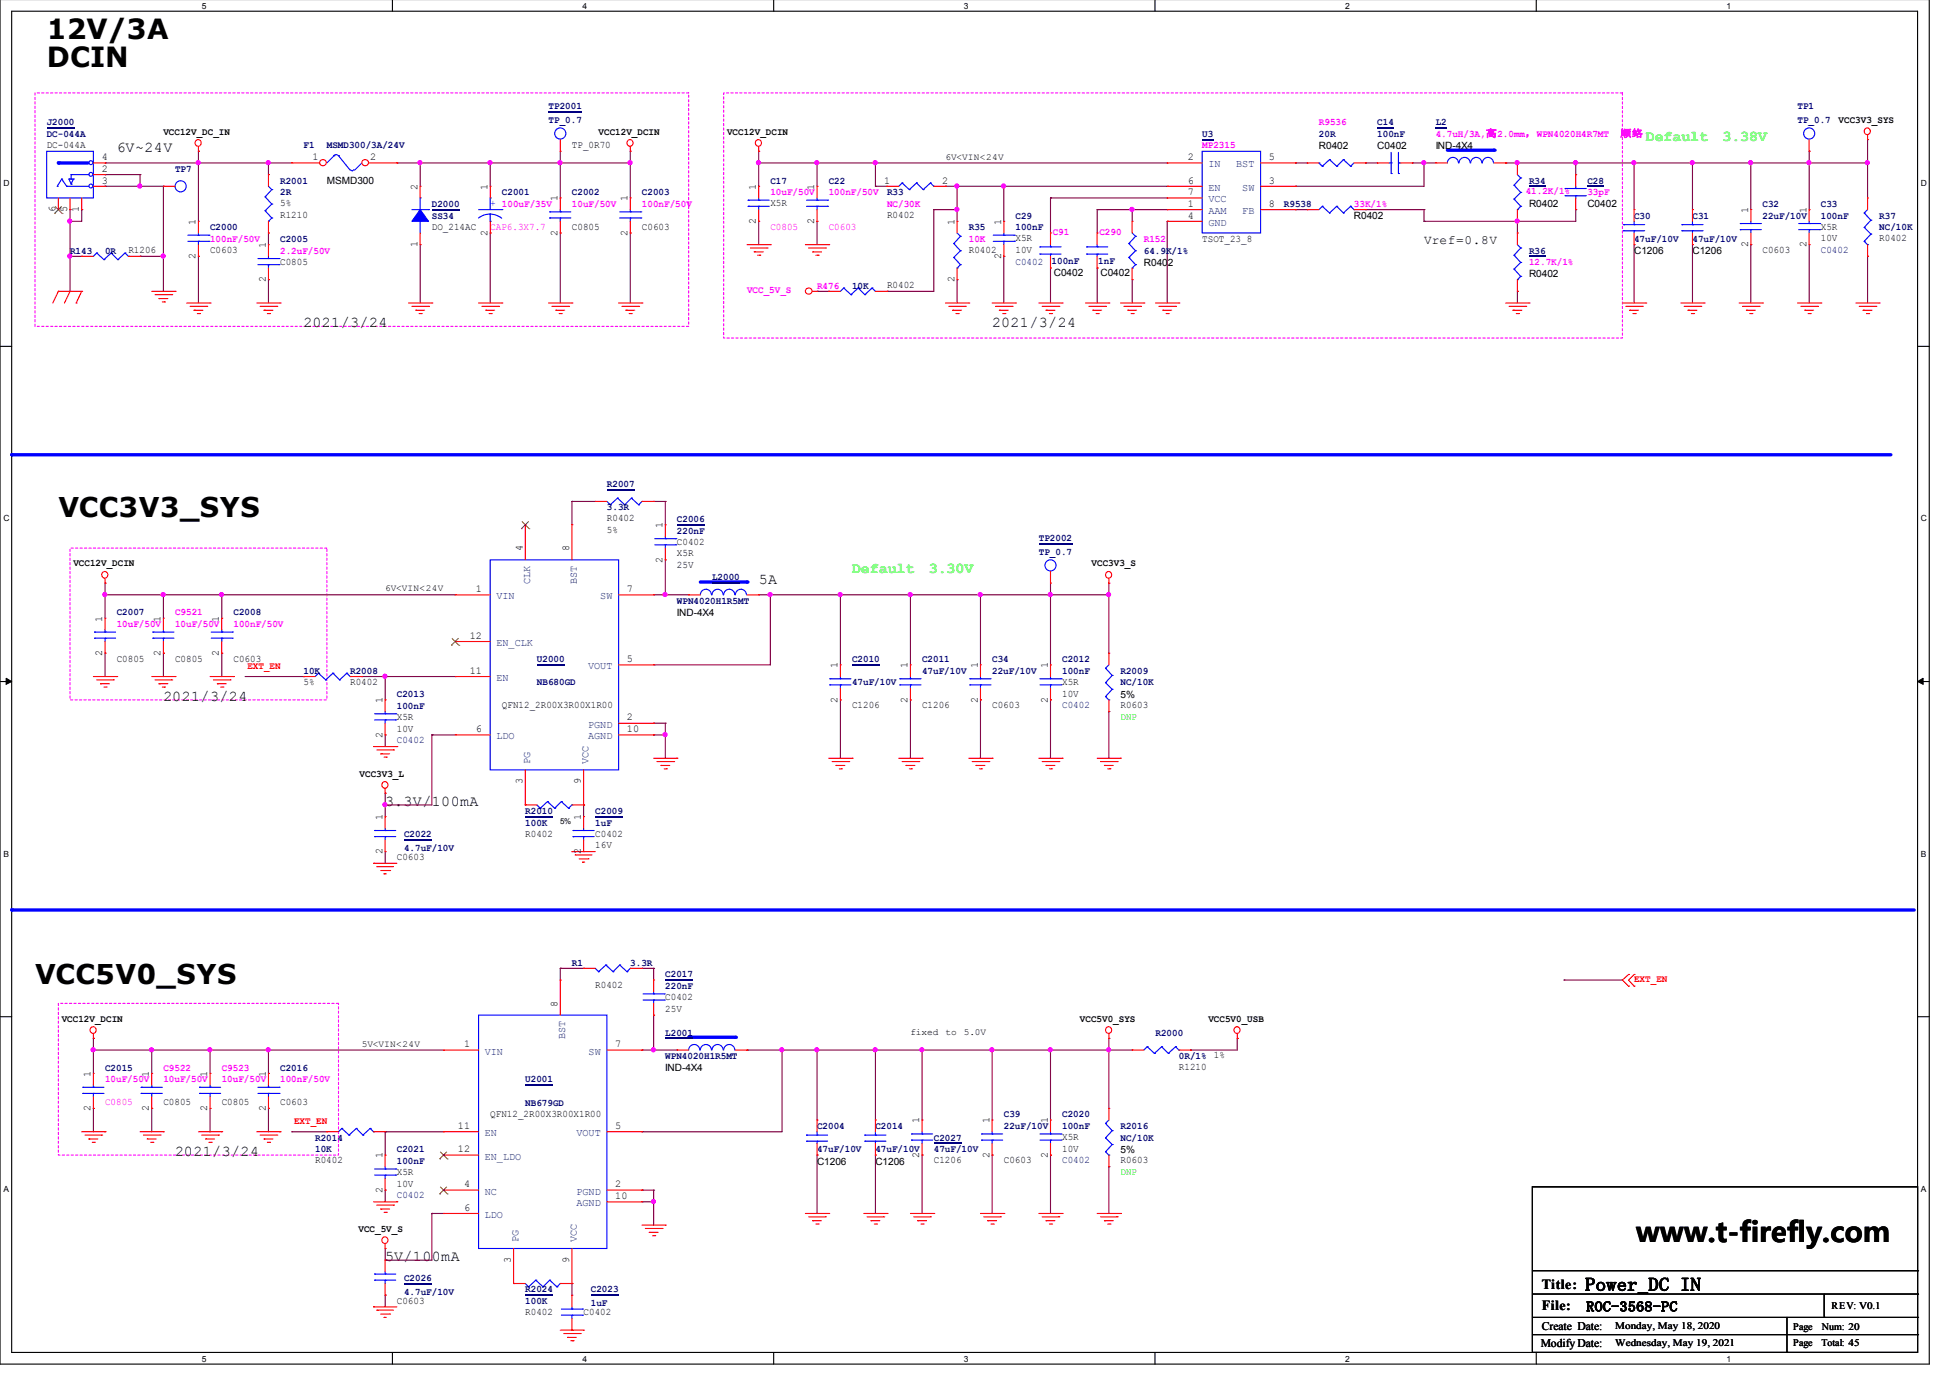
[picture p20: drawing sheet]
<svg xmlns="http://www.w3.org/2000/svg" width="297mm" height="210mm" viewBox="0 0 297 210" stroke-linecap="round" stroke-linejoin="round" font-family="sans-serif">
<defs><g id="words">
<g font-size="4.2">
<text x="7.1" y="5.9">12V/3A</text>
<text x="7.1" y="10.2">DCIN</text>
<text x="249.3" y="189.2">www.t-firefly.com</text>
</g>
<g font-size="4.1">
<text x="8.9" y="78.8">VCC3V3_SYS</text>
<text x="5.3" y="149.9">VCC5V0_SYS</text>
</g>
<text font-size="2.8" x="241.5" y="196.6">Power_DC IN</text>
<g font-size="2.3">
<text x="17.8" y="23.2">6V~24V</text>
<text x="46.2" y="49.9">2021/3/24</text>
<text x="151.1" y="49.9">2021/3/24</text>
<text x="115.6" y="89">5A</text>
<text x="24.9" y="106.8">2021/3/24</text>
<text x="58.7" y="122.8">3.3V/100mA</text>
<text x="26.7" y="176.1">2021/3/24</text>
<text x="58.7" y="192.1">5V/100mA</text>
</g>
<g font-size="2.3" fill="#0f0">
<text x="250.7" y="21.4">Default</text>
<text x="262.4" y="21.4">3.38V</text>
<text x="129.8" y="87.2">Default</text>
<text x="141.5" y="87.2">3.30V</text>
</g>
<g font-size="2.1">
<text x="234.9" y="196.3">Title:</text>
<text x="234.9" y="199.5">File:</text>
<text x="241.6" y="199.7">ROC-3568-PC</text>
</g>
<text font-size="1.9" x="216.9" y="37.1">Vref=0.8V</text>
<g font-size="1.8">
<text x="234.9" y="202.5">Create Date:</text>
<text x="234.7" y="205.2">Modify Date:</text>
</g>
<g font-size="1.6">
<text x="15.5" y="28">3</text>
<text x="15.5" y="26.2">2</text>
<text x="15.5" y="24.4">4</text>
<text x="47.6" y="24.4">1</text>
<text x="56.4" y="24.4">2</text>
<text x="63.6" y="28.9" transform="rotate(-90 63.6 28.9)">2</text>
<text x="74.3" y="28.9" transform="rotate(-90 74.3 28.9)">1</text>
<text x="115.1" y="28.9" transform="rotate(-90 115.1 28.9)">1</text>
<text x="124" y="28.9" transform="rotate(-90 124 28.9)">1</text>
<text x="134.7" y="28">1</text>
<text x="143.5" y="28">2</text>
<text x="180.9" y="24.4">2</text>
<text x="180.9" y="28">6</text>
<text x="180.9" y="29.7">7</text>
<text x="193.3" y="28">3</text>
<text x="193.3" y="24.4">5</text>
<text x="8.5" y="32.4" transform="rotate(-90 8.5 32.4)">6</text>
<text x="10.2" y="32.4" transform="rotate(-90 10.2 32.4)">5</text>
<text x="12" y="32.4" transform="rotate(-90 12 32.4)">1</text>
<text x="29.8" y="34.2" transform="rotate(-90 29.8 34.2)">1</text>
<text x="74.3" y="35.9" transform="rotate(-90 74.3 35.9)">2</text>
<text x="84.9" y="35.9" transform="rotate(-90 84.9 35.9)">2</text>
<text x="84.9" y="30.7" transform="rotate(-90 84.9 30.7)">1</text>
<text x="95.6" y="35.9" transform="rotate(-90 95.6 35.9)">2</text>
<text x="95.6" y="30.7" transform="rotate(-90 95.6 30.7)">1</text>
<text x="115.1" y="34.1" transform="rotate(-90 115.1 34.1)">2</text>
<text x="124" y="34.1" transform="rotate(-90 124 34.1)">2</text>
<text x="145.4" y="34.2" transform="rotate(-90 145.4 34.2)">1</text>
<text x="152.5" y="34.2" transform="rotate(-90 152.5 34.2)">1</text>
<text x="180.9" y="31.5">1</text>
<text x="180.9" y="33.3">4</text>
<text x="193.3" y="31.5">8</text>
<text x="266.3" y="32.4" transform="rotate(-90 266.3 32.4)">1</text>
<text x="275.2" y="32.4" transform="rotate(-90 275.2 32.4)">1</text>
<text x="29.8" y="39.5" transform="rotate(-90 29.8 39.5)">2</text>
<text x="40.5" y="37.8" transform="rotate(-90 40.5 37.8)">1</text>
<text x="63.6" y="37.7" transform="rotate(-90 63.6 37.7)">1</text>
<text x="152.5" y="39.5" transform="rotate(-90 152.5 39.5)">2</text>
<text x="266.3" y="37.7" transform="rotate(-90 266.3 37.7)">2</text>
<text x="275.2" y="37.7" transform="rotate(-90 275.2 37.7)">2</text>
<text x="40.5" y="43" transform="rotate(-90 40.5 43)">2</text>
<text x="145.4" y="43" transform="rotate(-90 145.4 43)">2</text>
<text x="100.9" y="80.4" transform="rotate(-90 100.9 80.4)">1</text>
<text x="79.6" y="84" transform="rotate(-90 79.6 84)">4</text>
<text x="86.7" y="84" transform="rotate(-90 86.7 84)">8</text>
<text x="100.9" y="85.7" transform="rotate(-90 100.9 85.7)">2</text>
<text x="15.6" y="94.7" transform="rotate(-90 15.6 94.7)">1</text>
<text x="24.5" y="94.7" transform="rotate(-90 24.5 94.7)">1</text>
<text x="33.4" y="94.7" transform="rotate(-90 33.4 94.7)">1</text>
<text x="72.5" y="90.2">1</text>
<text x="95.5" y="90.2">7</text>
<text x="15.6" y="99.9" transform="rotate(-90 15.6 99.9)">2</text>
<text x="24.5" y="99.9" transform="rotate(-90 24.5 99.9)">2</text>
<text x="33.4" y="99.9" transform="rotate(-90 33.4 99.9)">2</text>
<text x="71.5" y="97.3">12</text>
<text x="95.5" y="100.9">5</text>
<text x="127.6" y="101.8" transform="rotate(-90 127.6 101.8)">1</text>
<text x="138.3" y="101.8" transform="rotate(-90 138.3 101.8)">1</text>
<text x="148.9" y="101.8" transform="rotate(-90 148.9 101.8)">1</text>
<text x="159.6" y="101.8" transform="rotate(-90 159.6 101.8)">1</text>
<text x="58.3" y="107.1" transform="rotate(-90 58.3 107.1)">1</text>
<text x="71.5" y="102.6">11</text>
<text x="127.6" y="107" transform="rotate(-90 127.6 107)">2</text>
<text x="138.3" y="107" transform="rotate(-90 138.3 107)">2</text>
<text x="148.9" y="107" transform="rotate(-90 148.9 107)">2</text>
<text x="159.6" y="107" transform="rotate(-90 159.6 107)">2</text>
<text x="58.3" y="112.4" transform="rotate(-90 58.3 112.4)">2</text>
<text x="72.5" y="111.5">6</text>
<text x="95.5" y="111.5">10</text>
<text x="95.5" y="109.7">2</text>
<text x="79.6" y="119.5" transform="rotate(-90 79.6 119.5)">3</text>
<text x="88.5" y="119.5" transform="rotate(-90 88.5 119.5)">9</text>
<text x="58.3" y="124.9" transform="rotate(-90 58.3 124.9)">1</text>
<text x="88.5" y="124.9" transform="rotate(-90 88.5 124.9)">1</text>
<text x="58.3" y="130.1" transform="rotate(-90 58.3 130.1)">2</text>
<text x="88.5" y="130.1" transform="rotate(-90 88.5 130.1)">2</text>
<text x="84.9" y="153.3" transform="rotate(-90 84.9 153.3)">8</text>
<text x="70.7" y="159.5">1</text>
<text x="93.7" y="159.5">7</text>
<text x="13.8" y="164" transform="rotate(-90 13.8 164)">1</text>
<text x="22.7" y="164" transform="rotate(-90 22.7 164)">1</text>
<text x="31.6" y="164" transform="rotate(-90 31.6 164)">1</text>
<text x="40.5" y="164" transform="rotate(-90 40.5 164)">1</text>
<text x="13.8" y="169.3" transform="rotate(-90 13.8 169.3)">2</text>
<text x="22.7" y="169.3" transform="rotate(-90 22.7 169.3)">2</text>
<text x="31.6" y="169.3" transform="rotate(-90 31.6 169.3)">2</text>
<text x="40.5" y="169.3" transform="rotate(-90 40.5 169.3)">2</text>
<text x="69.8" y="172">11</text>
<text x="93.7" y="172">5</text>
<text x="140" y="171.1" transform="rotate(-90 140 171.1)">1</text>
<text x="150.7" y="171.1" transform="rotate(-90 150.7 171.1)">1</text>
<text x="159.6" y="171.1" transform="rotate(-90 159.6 171.1)">1</text>
<text x="58.3" y="176.5" transform="rotate(-90 58.3 176.5)">1</text>
<text x="69.8" y="175.5">12</text>
<text x="140" y="176.4" transform="rotate(-90 140 176.4)">2</text>
<text x="150.7" y="176.4" transform="rotate(-90 150.7 176.4)">2</text>
<text x="159.6" y="176.4" transform="rotate(-90 159.6 176.4)">2</text>
<text x="58.3" y="181.7" transform="rotate(-90 58.3 181.7)">2</text>
<text x="70.7" y="184.4">6</text>
<text x="70.7" y="180.9">4</text>
<text x="93.7" y="182.6">10</text>
<text x="93.7" y="180.9">2</text>
<text x="77.8" y="192.4" transform="rotate(-90 77.8 192.4)">3</text>
<text x="86.7" y="192.4" transform="rotate(-90 86.7 192.4)">9</text>
</g>
<g font-size="1.6" fill="#004080">
<text x="184.1" y="25.5">IN</text>
<text x="184.1" y="29.1">EN</text>
<text x="188.3" y="25.5">BST</text>
<text x="189.2" y="29.1">SW</text>
<text x="184.1" y="30.8">VCC</text>
<text x="184.1" y="32.6">AAM</text>
<text x="184.1" y="34.4">GND</text>
<text x="189.2" y="32.6">FB</text>
<text x="80.8" y="89" transform="rotate(-90 80.8 89)">CLK</text>
<text x="87.9" y="89" transform="rotate(-90 87.9 89)">BST</text>
<text x="75.6" y="91.3">VIN</text>
<text x="91.4" y="91.3">SW</text>
<text x="75.6" y="98.4">EN_CLK</text>
<text x="89.6" y="102">VOUT</text>
<text x="75.6" y="103.7">EN</text>
<text x="75.6" y="112.6">LDO</text>
<text x="89.6" y="112.6">AGND</text>
<text x="89.6" y="110.8">PGND</text>
<text x="80.8" y="116.3" transform="rotate(-90 80.8 116.3)">PG</text>
<text x="89.7" y="116.3" transform="rotate(-90 89.7 116.3)">VCC</text>
<text x="73.8" y="160.6">VIN</text>
<text x="86.1" y="158.3" transform="rotate(-90 86.1 158.3)">BST</text>
<text x="89.7" y="160.6">SW</text>
<text x="73.8" y="173.1">EN</text>
<text x="87.8" y="173.1">VOUT</text>
<text x="73.8" y="176.6">EN_LDO</text>
<text x="73.8" y="185.5">LDO</text>
<text x="73.8" y="182">NC</text>
<text x="87.8" y="183.7">AGND</text>
<text x="87.8" y="182">PGND</text>
<text x="79" y="189.2" transform="rotate(-90 79 189.2)">PG</text>
<text x="87.9" y="189.2" transform="rotate(-90 87.9 189.2)">VCC</text>
</g>
<g font-size="1.5" fill="#000080">
<text x="83.6" y="16.6">TP2001</text>
<text x="273.8" y="16.6">TP1</text>
<text x="7.1" y="20.8">DC-044A</text>
<text x="7.1" y="19.1">J2000</text>
<text x="46.2" y="22.6">F1</text>
<text x="49.8" y="22.6">MSMD300/3A/24V</text>
<text x="83.6" y="18.7">TP_0.7</text>
<text x="183.1" y="20.8">U3</text>
<text x="200.9" y="20.8">20R</text>
<text x="209.8" y="19.1">C14</text>
<text x="209.8" y="20.8">100nF</text>
<text x="218.7" y="19.1">L2</text>
<text x="273.8" y="18.7">TP_0.7</text>
<text x="26.7" y="26.2">TP7</text>
<text x="42.7" y="28">R2001</text>
<text x="42.7" y="29.7">2R</text>
<text x="76.5" y="29.7">C2001</text>
<text x="87.1" y="29.7">C2002</text>
<text x="97.8" y="29.7">C2003</text>
<text x="117.3" y="28">C17</text>
<text x="126.2" y="28">C22</text>
<text x="135.1" y="29.7">R33</text>
<text x="232.9" y="28">R34</text>
<text x="241.8" y="28">C28</text>
<text x="32" y="35.1">C2000</text>
<text x="65.8" y="31.5">D2000</text>
<text x="65.8" y="33.3">SS34</text>
<text x="147.6" y="35.1">R35</text>
<text x="154.7" y="33.3">C29</text>
<text x="154.7" y="35.1">100nF</text>
<text x="195.6" y="31.5">R9538</text>
<text x="248.9" y="33.3">C30</text>
<text x="257.8" y="33.3">C31</text>
<text x="268.5" y="31.5">C32</text>
<text x="268.5" y="33.3">22uF/10V</text>
<text x="277.4" y="31.5">C33</text>
<text x="277.4" y="33.3">100nF</text>
<text x="286.3" y="33.3">R37</text>
<text x="286.3" y="35.1">NC/10K</text>
<text x="10.7" y="38.6">R143</text>
<text x="16" y="38.6">0R</text>
<text x="42.7" y="36.8">C2005</text>
<text x="154.7" y="40.3">C0402</text>
<text x="160.2" y="40.2">100nF</text>
<text x="167.3" y="40.2">1nF</text>
<text x="174.2" y="38.6">64.9K/1%</text>
<text x="232.9" y="38.6">R36</text>
<text x="248.9" y="36.8">47uF/10V</text>
<text x="257.8" y="36.8">47uF/10V</text>
<text x="277.4" y="38.5">C0402</text>
<text x="129.8" y="44">10K</text>
<text x="92.5" y="74.2">R2007</text>
<text x="92.5" y="77.7">3.3R</text>
<text x="103.1" y="79.5">C2006</text>
<text x="103.1" y="81.3">220nF</text>
<text x="158.2" y="82.4">TP2002</text>
<text x="108.5" y="88.4">L2000</text>
<text x="158.2" y="84.5">TP_0.7</text>
<text x="17.8" y="93.7">C2007</text>
<text x="35.6" y="93.7">C2008</text>
<text x="103.1" y="92">WPN4020H1R5MT</text>
<text x="81.8" y="100.9">U2000</text>
<text x="129.8" y="100.9">C2010</text>
<text x="140.5" y="100.9">C2011</text>
<text x="151.1" y="100.9">C34</text>
<text x="161.8" y="100.9">C2012</text>
<text x="46.2" y="102.6">10K</text>
<text x="53.3" y="102.6">R2008</text>
<text x="60.5" y="106.2">C2013</text>
<text x="60.5" y="108">100nF</text>
<text x="81.8" y="104.4">NB680GD</text>
<text x="129.8" y="104.4">47uF/10V</text>
<text x="140.5" y="102.6">47uF/10V</text>
<text x="151.1" y="102.6">22uF/10V</text>
<text x="161.8" y="102.6">100nF</text>
<text x="161.8" y="107.9">C0402</text>
<text x="170.7" y="102.6">R2009</text>
<text x="170.7" y="104.4">NC/10K</text>
<text x="60.5" y="113.2">C0402</text>
<text x="80" y="124">R2010</text>
<text x="80" y="125.7">100K</text>
<text x="90.7" y="124">C2009</text>
<text x="90.7" y="125.7">1uF</text>
<text x="61.6" y="127.5">C2022</text>
<text x="61.6" y="129.6">4.7uF/10V</text>
<text x="87.1" y="147.1">R1</text>
<text x="96" y="147.1">3.3R</text>
<text x="101.3" y="148.9">C2017</text>
<text x="101.3" y="150.6">220nF</text>
<text x="101.3" y="157.7">L2001</text>
<text x="101.3" y="161.3">WPN4020H1R5MT</text>
<text x="176" y="157.7">R2000</text>
<text x="179.6" y="161.3">0R/1%</text>
<text x="16" y="163.1">C2015</text>
<text x="42.7" y="163.1">C2016</text>
<text x="80" y="164.9">U2001</text>
<text x="48" y="173.8">R2014</text>
<text x="80" y="168.4">NB679GD</text>
<text x="124.5" y="172">C2004</text>
<text x="133.3" y="172">C2014</text>
<text x="142.2" y="173.8">C2027</text>
<text x="152.9" y="170.2">C39</text>
<text x="152.9" y="172">22uF/10V</text>
<text x="161.8" y="170.2">C2020</text>
<text x="161.8" y="172">100nF</text>
<text x="170.7" y="172">R2016</text>
<text x="170.7" y="173.8">NC/10K</text>
<text x="48" y="175.5">10K</text>
<text x="60.5" y="175.5">C2021</text>
<text x="60.5" y="177.3">100nF</text>
<text x="124.5" y="175.5">47uF/10V</text>
<text x="133.3" y="175.5">47uF/10V</text>
<text x="142.2" y="175.5">47uF/10V</text>
<text x="161.8" y="177.2">C0402</text>
<text x="60.5" y="182.6">C0402</text>
<text x="61.6" y="195.1">C2026</text>
<text x="61.6" y="197.2">4.7uF/10V</text>
<text x="80" y="196.9">R2024</text>
<text x="90" y="196.9">C2023</text>
<text x="80" y="198.6">100K</text>
<text x="90" y="199">1uF</text>
</g>
<g font-size="1.5">
<text x="7.1" y="22.5">DC-044A</text>
<text x="24.9" y="20.5">VCC12V_DC_IN</text>
<text x="87.1" y="22.5">TP_0R70</text>
<text x="91.2" y="20.5">VCC12V_DCIN</text>
<text x="110.7" y="20.5">VCC12V_DCIN</text>
<text x="200.9" y="22.7">R0402</text>
<text x="209.8" y="22.7">C0402</text>
<text x="218.7" y="22.7">IND-4X4</text>
<text x="280.1" y="18.7">VCC3V3_SYS</text>
<text x="49.8" y="28">MSMD300</text>
<text x="42.7" y="33.2">R1210</text>
<text x="42.7" y="31.4">5%</text>
<text x="65.8" y="35">DO_214AC</text>
<text x="87.1" y="35">C0805</text>
<text x="97.8" y="35">C0603</text>
<text x="117.3" y="31.4">X5R</text>
<text x="135.1" y="33.2">R0402</text>
<text x="206.2" y="33.4">R0402</text>
<text x="232.9" y="31.6">R0402</text>
<text x="241.8" y="31.6">C0402</text>
<text x="277.4" y="35">X5R</text>
<text x="19.6" y="38.5">R1206</text>
<text x="32" y="38.5">C0603</text>
<text x="42.7" y="40.3">C0805</text>
<text x="147.6" y="38.5">R0402</text>
<text x="154.7" y="36.8">X5R</text>
<text x="154.7" y="38.5">10V</text>
<text x="174.2" y="40.5">R0402</text>
<text x="183.1" y="36.9">TSOT_23_8</text>
<text x="248.9" y="38.7">C1206</text>
<text x="257.8" y="38.7">C1206</text>
<text x="268.5" y="38.5">C0603</text>
<text x="277.4" y="36.8">10V</text>
<text x="286.3" y="36.8">R0402</text>
<text x="135.1" y="43.9">R0402</text>
<text x="160.5" y="42.1">C0402</text>
<text x="167.6" y="42.1">C0402</text>
<text x="232.9" y="42.3">R0402</text>
<text x="92.5" y="79.4">R0402</text>
<text x="92.5" y="81.2">5%</text>
<text x="103.1" y="83">C0402</text>
<text x="11.2" y="86.3">VCC12V_DCIN</text>
<text x="103.1" y="84.8">X5R</text>
<text x="103.1" y="86.5">25V</text>
<text x="166.3" y="86.3">VCC3V3_S</text>
<text x="103.1" y="93.8">IND-4X4</text>
<text x="17.8" y="100.8">C0805</text>
<text x="26.7" y="100.8">C0805</text>
<text x="35.6" y="100.8">C0603</text>
<text x="46.2" y="104.3">5%</text>
<text x="53.3" y="104.3">R0402</text>
<text x="76.5" y="107.9">QFN12_2R00X3R00X1R00</text>
<text x="129.8" y="107.9">C1206</text>
<text x="140.5" y="107.9">C1206</text>
<text x="151.1" y="107.9">C0603</text>
<text x="161.8" y="104.3">X5R</text>
<text x="161.8" y="106.1">10V</text>
<text x="170.7" y="107.9">R0603</text>
<text x="170.7" y="106.3">5%</text>
<text x="60.5" y="109.7">X5R</text>
<text x="60.5" y="111.4">10V</text>
<text x="54.8" y="118.3">VCC3V3_L</text>
<text x="60.5" y="131">C0603</text>
<text x="80" y="127.4">R0402</text>
<text x="90.7" y="127.4">C0402</text>
<text x="90.7" y="129.2">16V</text>
<text x="9.4" y="155.6">VCC12V_DCIN</text>
<text x="90.7" y="150.6">R0402</text>
<text x="101.3" y="152.3">C0402</text>
<text x="101.3" y="154.1">25V</text>
<text x="164.5" y="155.6">VCC5V0_SYS</text>
<text x="184.1" y="155.6">VCC5V0_USB</text>
<text x="184.9" y="161.2">1%</text>
<text x="101.3" y="163.2">IND-4X4</text>
<text x="179.6" y="163">R1210</text>
<text x="24.9" y="168.3">C0805</text>
<text x="33.8" y="168.3">C0805</text>
<text x="42.7" y="168.3">C0603</text>
<text x="74.7" y="170.1">QFN12_2R00X3R00X1R00</text>
<text x="161.8" y="173.7">X5R</text>
<text x="48" y="177.2">R0402</text>
<text x="60.5" y="179">X5R</text>
<text x="124.5" y="177.4">C1206</text>
<text x="133.3" y="177.4">C1206</text>
<text x="142.2" y="177.2">C1206</text>
<text x="152.9" y="177.2">C0603</text>
<text x="161.8" y="175.4">10V</text>
<text x="170.7" y="177.2">R0603</text>
<text x="170.7" y="175.6">5%</text>
<text x="60.5" y="180.8">10V</text>
<text x="54.6" y="187.6">VCC_5V_S</text>
<text x="60.5" y="198.6">C0603</text>
<text x="80" y="200.3">R0402</text>
<text x="88.9" y="200.3">C0402</text>
<text x="246" y="202.4">Monday, May 18, 2020</text>
<text x="273.1" y="202.5">Page</text>
<text x="277.5" y="202.5">Num: 20</text>
<text x="279" y="199.3">REV: V0.1</text>
<text x="246" y="205.1">Wednesday, May 19, 2021</text>
<text x="273.1" y="205.1">Page</text>
<text x="277.5" y="205.1">Total: 45</text>
</g>
<g font-size="1.5" fill="#f0f">
<text x="183.1" y="22.6">MP2315</text>
<text x="200.9" y="19.1">R9536</text>
<text x="218.7" y="20.8">4.7uH/3A,高2.0mm，WPN4020H4R7MT</text>
<text x="246.8" y="20.8">顺络</text>
<text x="117.3" y="29.7">10uF/50V</text>
<text x="126.2" y="29.7">100nF/50V</text>
<text x="232.4" y="29.6">41.2K/1%</text>
<text x="241.8" y="29.7">33pF</text>
<text x="74.7" y="35">CAP6.3X7.7</text>
<text x="87.1" y="31.5">10uF/50V</text>
<text x="97.8" y="31.5">100nF/50V</text>
<text x="117.3" y="35">C0805</text>
<text x="126.2" y="35">C0603</text>
<text x="135.1" y="31.5">NC/30K</text>
<text x="160.4" y="35.7">C91</text>
<text x="167.5" y="35.7">C290</text>
<text x="206.2" y="31.5">33K/1%</text>
<text x="32" y="36.8">100nF/50V</text>
<text x="42.7" y="38.6">2.2uF/50V</text>
<text x="147.6" y="36.8">10K</text>
<text x="174.2" y="36.8">R152</text>
<text x="232.9" y="40.4">12.7K/1%</text>
<text x="113.8" y="44.6">VCC_5V_S</text>
<text x="124.5" y="44">R476</text>
<text x="17.8" y="95.5">10uF/50V</text>
<text x="26.7" y="93.7">C9521</text>
<text x="26.7" y="95.5">10uF/50V</text>
<text x="35.6" y="95.5">100nF/50V</text>
<text x="16" y="164.9">10uF/50V</text>
<text x="24.9" y="163.1">C9522</text>
<text x="24.9" y="164.9">10uF/50V</text>
<text x="33.8" y="163.1">C9523</text>
<text x="33.8" y="164.9">10uF/50V</text>
<text x="42.7" y="164.9">100nF/50V</text>
<text x="16" y="168.3">C0805</text>
</g>
<g font-size="1.5" fill="#f00">
<text x="37.7" y="101.9">EXT_EN</text>
<text x="248.9" y="149.5">EXT_EN</text>
<text x="44.8" y="171.2">EXT_EN</text>
</g>
<g font-size="1.5" fill="#0f0">
<text x="170.7" y="109.7">DNP</text>
<text x="170.7" y="179">DNP</text>
</g>
<g font-size="1.4">
<text x="144" y="24.3">6V&lt;VIN&lt;24V</text>
<text x="58.7" y="90.1">6V&lt;VIN&lt;24V</text>
<text x="55.1" y="159.4">5V&lt;VIN&lt;24V</text>
<text x="138.7" y="157.7">fixed</text>
<text x="144" y="157.7">to</text>
<text x="146.8" y="157.7">5.0V</text>
</g>
<text font-size="1.4" fill="#00f" x="74.7" y="31.4">+ 100uF/35V</text>
<g font-size="1.3">
<text x="30.7" y="1.4">5</text>
<text x="88.7" y="1.4">4</text>
<text x="146.8" y="1.4">3</text>
<text x="204.9" y="1.4">2</text>
<text x="263" y="1.4">1</text>
<text x=".5" y="28.4">D</text>
<text x="292.6" y="28.4">D</text>
<text x=".5" y="79.4">C</text>
<text x="292.6" y="79.4">C</text>
<text x=".5" y="130.5">B</text>
<text x="292.6" y="130.5">B</text>
<text x=".5" y="181.5">A</text>
<text x="292.6" y="181.5">A</text>
<text x="30.7" y="207.4">5</text>
<text x="88.7" y="207.4">4</text>
<text x="146.8" y="207.4">3</text>
<text x="204.9" y="207.4">2</text>
<text x="263" y="207.4">1</text>
</g>
<text font-size="1.2" x="85.3" y="125.5">5%</text>
</g></defs>
<path d="M0 -.1v207.9h293.9v-207.9M1.8 1.7h290.3v204.3h-290.3z" fill="none" stroke="#000" stroke-width=".17"/>
<g fill="#fff">
<path d="M30.7 .2h.6v1.3h-.6z"/>
<path d="M30.7 206.3h.6v1.3h-.6z"/>
</g>
<path d="M59.8 -.1v1.8M59.8 206v1.8" fill="none" stroke="#000" stroke-width=".17"/>
<g fill="#fff">
<path d="M88.7 .2h.6v1.3h-.6z"/>
<path d="M88.7 206.3h.6v1.3h-.6z"/>
</g>
<path d="M117.9 -.1v1.8M117.9 206v1.8" fill="none" stroke="#000" stroke-width=".17"/>
<g fill="#fff">
<path d="M146.8 .2h.6v1.3h-.6z"/>
<path d="M146.8 206.3h.6v1.3h-.6z"/>
</g>
<path d="M175.9 -.1v1.8M175.9 206v1.8" fill="none" stroke="#000" stroke-width=".17"/>
<g fill="#fff">
<path d="M204.9 .2h.6v1.3h-.6z"/>
<path d="M204.9 206.3h.6v1.3h-.6z"/>
</g>
<path d="M234 -.1v1.8M234 206v1.8" fill="none" stroke="#000" stroke-width=".17"/>
<g fill="#fff">
<path d="M263 .2h.6v1.3h-.6z"/>
<path d="M263 206.3h.6v1.3h-.6z"/>
<path d="M.5 27.2h.9v1.3h-.9z"/>
<path d="M292.6 27.2h.9v1.3h-.9z"/>
<path d="M.5 78.2h.9v1.4h-.9z"/>
<path d="M292.6 78.2h.9v1.4h-.9z"/>
</g>
<path d="M0 52.8h1.8M292.1 52.8h1.8" fill="none" stroke="#000" stroke-width=".17"/>
<g fill="#fff">
<path d="M.5 129.3h.8v1.4h-.8z"/>
<path d="M292.6 129.3h.8v1.4h-.8z"/>
</g>
<path d="M0 103.8h1.8M292.1 103.8h1.8" fill="none" stroke="#000" stroke-width=".17"/>
<path d="M.9 103.3l.9 .5-.9 .4zM292.1 103.8l.8-.5v.9z" fill="#000" stroke="#000" stroke-width=".15"/>
<g fill="#fff">
<path d="M.5 180.4h.7v1.3h-.7z"/>
<path d="M292.6 180.4h.7v1.3h-.7z"/>
</g>
<path d="M0 154.9h1.8M292.1 154.9h1.8" fill="none" stroke="#000" stroke-width=".17"/>
<path d="M1.8 69.3h286.2" fill="none" stroke="#00f" stroke-width=".51"/>
<circle cx="1.8" cy="69.3" r=".25" fill="#00f"/>
<path d="M1.8 138.6h289.8" fill="none" stroke="#00f" stroke-width=".51"/>
<circle cx="1.8" cy="138.6" r=".25" fill="#00f"/>
<path d="M5.3 14.2h99.6v35.5h-99.6zM110.2 14.2h136.9v37.3h-136.9zM10.7 83.5h39.1v23.1h-39.1zM8.9 152.8h42.7v23.2h-42.7z" fill="none" stroke="#f0f" stroke-width=".17" stroke-dasharray=".3 .3"/>
<g fill="none" stroke="#800040" stroke-width=".17">
<path d="M10.7 31.9h.1M10.7 33.7h.1M10.7 39h.1M10.7 31.9v12.5M10.7 39h1.7M12.4 31.9h.1M12.4 31.9v1.8h-1.7M16 24.8h.1M16 26.6h.1M16 28.4h.1M16 24.8h28.4M16 26.6h5.3"/>
<path d="M16 28.4h8.9M21.3 26.6h.1M21.3 28.4h.1M21.3 39h.1M21.3 26.6v1.8M21.3 39h3.6M24.9 28.4h.1M24.9 39h.1M24.9 28.4v16M30.2 24.8h.1M30.2 23h.1M30.2 39h.1"/>
<path d="M30.2 23v10.7M30.2 39v7.2M40.9 24.8h.1M40.9 35.5h.1M40.9 24.8v1.8M40.9 35.5v1.8M60.5 24.8h.1M60.5 24.8h35.5M64 24.8h.1M64 37.3h.1M64 24.8v3.6M64 37.3v8.9"/>
<path d="M74.7 35.5h.1M74.7 24.8h.1M74.7 24.8v3.6M74.7 35.5v10.7M85.3 35.5h.1M85.3 24.8h.1M85.3 23v7.2M85.3 35.5v10.7M96 35.5h.1M96 24.8h.1M96 23h.1M96 23v7.2"/>
<path d="M96 35.5v10.7M115.6 33.7h.1M115.6 23h.1M115.6 24.8h.1M115.6 24.8h62.2M115.6 23v5.4M115.6 33.7v3.6M124.5 33.7h.1M124.5 24.8h.1M124.5 24.8v3.6M124.5 33.7v3.6M133.3 28.4h.1"/>
<path d="M133.3 24.8h.1M133.3 28.4h1.8M133.3 24.8v3.6M142.2 31.9h.1M142.2 31.9v12.5h-7.1M142.2 31.9h3.6M144 28.4h.1M144 28.4h33.8M145.8 28.4h.1M145.8 31.9h.1M145.8 28.4v5.3M152.9 28.4h.1"/>
<path d="M152.9 39h.1M152.9 28.4v5.3M152.9 39v7.2M160 30.2h.1M160 30.2v5.3M160 30.2h17.8M167.1 31.9h.1M167.1 31.9v3.6M167.1 31.9h10.7M172.5 31.9h.1M172.5 31.9v1.8M177.8 33.7h.1"/>
<path d="M177.8 33.7v12.5M197.4 24.8h.1M197.4 28.4h.1M197.4 31.9h.1M197.4 24.8h1.7M197.4 31.9h1.7M208 24.8h.1M208 31.9h.1M208 24.8h1.8M208 31.9h8.9M215.1 24.8h.1M215.1 24.8h3.6"/>
<path d="M216.9 24.8h.1M216.9 31.9h.1M216.9 33.7h.1M216.9 24.8v3.6h-19.5M216.9 31.9v1.8M229.4 24.8h.1M229.4 24.8h55.1M231.1 24.8h.1M231.1 33.7h.1M231.1 33.7v1.8M240 24.8h.1M240 31.9h.1"/>
<path d="M240 31.9v1.8h-23.1M240 24.8v1.8M248.9 37.3h.1M248.9 24.8h.1M248.9 24.8v7.1M248.9 37.3v8.9M257.8 37.3h.1M257.8 24.8h.1M257.8 24.8v7.1M257.8 37.3v8.9M266.7 37.3h.1M266.7 24.8h.1"/>
<path d="M266.7 24.8v7.1M266.7 37.3v8.9M275.6 37.3h.1M275.6 24.8h.1M275.6 23h.1M275.6 23v8.9M275.6 37.3v8.9M284.5 21.3h.1M284.5 39h.1M284.5 24.8h.1M284.5 21.3v8.9M284.5 39v7.2"/>
<path d="M40.9 42.6h.1M40.9 42.6v3.6M124.5 44.4h.1M124.5 44.4h1.7M135.1 44.4h.1M145.8 42.6h.1M145.8 42.6v3.6M160 40.8h.1M160 40.8v5.4M167.1 40.8h.1M167.1 40.8v5.4M172.5 42.6h.1"/>
<path d="M172.5 42.6v3.6M231.1 44.4h.1M231.1 44.4v1.8M87.1 76.4h.1M87.1 76.4v3.5M87.1 76.4h3.6M99.6 76.4h.1M99.6 76.4h1.7M101.3 76.4h.1M101.3 76.4v3.5M16 99.5h.1M16 88.8h.1"/>
<path d="M16 90.6h.1M16 88.8v5.4M16 99.5v3.6M16 90.6h53.3M24.9 90.6h.1M24.9 99.5h.1M24.9 90.6v3.6M24.9 99.5v3.6M33.8 99.5h.1M33.8 90.6h.1M33.8 90.6v3.6M33.8 99.5v3.6"/>
<path d="M99.6 90.6h.1M99.6 90.6h5.3M101.3 85.3h.1M101.3 90.6h.1M101.3 85.3v5.3M115.6 90.6h.1M115.6 90.6h53.3M117.3 90.6h.1M117.3 90.6v10.7h-17.7M128 90.6h.1M128 90.6v10.7M138.7 90.6h.1"/>
<path d="M138.7 90.6v10.7M149.4 90.6h.1M149.4 90.6v10.7M160 90.6h.1M160 88.8v12.5M168.9 90.6h.1M168.9 88.8h.1M168.9 88.8v10.7M37.3 103.1h8.9M46.2 103.1h.1M55.1 103.1h.1M55.1 103.1h14.2"/>
<path d="M58.7 103.1h.1M58.7 111.9h.1M58.7 103.1v3.5M58.7 111.9v1.8M65.8 111.9h.1M65.8 111.9v10.7h-7.1M65.8 111.9h3.5M99.6 111.9h.1M99.6 101.3h.1M99.6 110.2h.1M99.6 111.9h1.7M99.6 110.2h1.7"/>
<path d="M101.3 110.2h.1M101.3 111.9h.1M101.3 110.2v5.3M128 106.6h.1M128 106.6v8.9M138.7 106.6h.1M138.7 106.6v8.9M149.4 106.6h.1M149.4 106.6v8.9M160 106.6h.1M160 106.6v8.9M168.9 108.4h.1"/>
<path d="M168.9 108.4v7.1M58.7 120.8h.1M58.7 129.7h.1M58.7 122.6h.1M58.7 120.8v3.6M58.7 129.7v1.8M88.9 122.6h.1M88.9 122.6v1.8M14.2 158.2h.1M14.2 159.9h.1M14.2 158.2v5.3M14.2 159.9h53.4"/>
<path d="M23.1 159.9h.1M23.1 159.9v3.6M32 159.9h.1M32 159.9v3.6M40.9 159.9h.1M40.9 159.9v3.6M85.3 147.5h.1M85.3 147.5v1.8M85.3 147.5h3.6M97.8 147.5h.1M97.8 159.9h.1M97.8 159.9h5.3"/>
<path d="M97.8 147.5h1.8M99.6 147.5h.1M99.6 154.6h.1M99.6 159.9h.1M99.6 147.5v1.8M99.6 154.6v5.3M113.8 159.9h.1M113.8 159.9h58.7M119.1 159.9h.1M119.1 159.9v12.5h-21.3M124.5 159.9h.1M124.5 159.9v10.7"/>
<path d="M133.3 159.9h.1M133.3 159.9v10.7M140.5 159.9h.1M140.5 159.9v10.7M151.1 159.9h.1M151.1 159.9v10.7M160 159.9h.1M160 159.9v10.7M168.9 159.9h.1M168.9 158.2h.1M168.9 158.2v10.6M181.4 159.9h.1"/>
<path d="M188.5 158.2h.1M188.5 158.2v1.7h-7.1M238.3 149.3h.1M238.3 149.3h8.8M14.2 168.8h.1M14.2 168.8v3.6M23.1 168.8h.1M23.1 168.8v3.6M32 168.8h.1M32 168.8v3.6M40.9 168.8h.1M40.9 168.8v3.6"/>
<path d="M44.4 172.4h.1M44.4 172.4h5.4M58.7 172.4h.1M58.7 172.4v3.6M58.7 172.4h8.9M97.8 172.4h.1M124.5 176h.1M124.5 176v8.8M133.3 176h.1M133.3 176v8.8M140.5 176h.1M140.5 176v8.8"/>
<path d="M151.1 176h.1M151.1 176v8.8M160 176h.1M160 176v8.8M168.9 177.7h.1M168.9 177.7v7.1M58.7 181.3h.1M58.7 190.2h.1M58.7 192h.1M58.7 197.3h.1M58.7 181.3v1.8M58.7 190.2v1.8"/>
<path d="M58.7 197.3v1.8M65.8 184.8h.1M65.8 184.8v7.2h-7.1M65.8 184.8h1.8M87.1 195.5h.1M87.1 195.5v1.8M97.8 181.3h.1M97.8 183.1h.1M97.8 181.3h1.8M97.8 183.1h1.8M99.6 181.3h.1M99.6 183.1h.1"/>
<path d="M99.6 181.3v5.3"/>
</g>
<g fill="#f0f" stroke="#f0f" stroke-width=".17">
<circle cx="40.9" cy="24.8" r=".3"/>
<circle cx="30.2" cy="24.8" r=".3"/>
<circle cx="85.3" cy="24.8" r=".3"/>
<circle cx="74.6" cy="24.8" r=".3"/>
<circle cx="96" cy="24.8" r=".3"/>
<circle cx="33.7" cy="90.6" r=".3"/>
<circle cx="16" cy="90.6" r=".3"/>
<circle cx="128" cy="90.6" r=".3"/>
<circle cx="160" cy="90.6" r=".3"/>
<circle cx="149.3" cy="90.6" r=".3"/>
<circle cx="138.6" cy="90.6" r=".3"/>
<circle cx="168.9" cy="90.6" r=".3"/>
<circle cx="23.1" cy="159.9" r=".3"/>
<circle cx="14.2" cy="159.9" r=".3"/>
<circle cx="160" cy="159.9" r=".3"/>
<circle cx="168.9" cy="159.9" r=".3"/>
<circle cx="58.6" cy="103" r=".3"/>
<circle cx="64" cy="24.8" r=".3"/>
<circle cx="21.3" cy="28.3" r=".3"/>
<circle cx="10.6" cy="33.7" r=".3"/>
<circle cx="10.6" cy="39" r=".3"/>
<circle cx="24.9" cy="39" r=".3"/>
<circle cx="99.5" cy="159.9" r=".3"/>
<circle cx="119.1" cy="159.9" r=".3"/>
<circle cx="101.3" cy="90.6" r=".3"/>
<circle cx="117.3" cy="90.6" r=".3"/>
<circle cx="101.3" cy="111.9" r=".3"/>
<circle cx="58.6" cy="122.6" r=".3"/>
<circle cx="99.5" cy="183" r=".3"/>
<circle cx="151.1" cy="159.9" r=".3"/>
<circle cx="140.4" cy="159.9" r=".3"/>
<circle cx="124.4" cy="159.9" r=".3"/>
<circle cx="133.3" cy="159.9" r=".3"/>
<circle cx="152.9" cy="28.3" r=".3"/>
<circle cx="124.4" cy="24.8" r=".3"/>
<circle cx="115.5" cy="24.8" r=".3"/>
<circle cx="145.8" cy="31.9" r=".3"/>
<circle cx="145.8" cy="28.3" r=".3"/>
<circle cx="133.3" cy="24.8" r=".3"/>
<circle cx="266.7" cy="24.8" r=".3"/>
<circle cx="275.5" cy="24.8" r=".3"/>
<circle cx="284.4" cy="24.8" r=".3"/>
<circle cx="248.9" cy="24.8" r=".3"/>
<circle cx="257.8" cy="24.8" r=".3"/>
<circle cx="216.9" cy="24.8" r=".3"/>
<circle cx="231.1" cy="24.8" r=".3"/>
<circle cx="240" cy="24.8" r=".3"/>
<circle cx="172.4" cy="31.9" r=".3"/>
<circle cx="231.1" cy="33.7" r=".3"/>
<circle cx="24.9" cy="90.6" r=".3"/>
<circle cx="40.9" cy="159.9" r=".3"/>
<circle cx="32" cy="159.9" r=".3"/>
</g>
<g fill="none" stroke="#f00" stroke-width=".17">
<path d="M30.2 23h.1M30.2 22.4v.6M40.9 37.3h.1M40.9 37.3v1.7M64 37.3h.1M64 28.4h.1M64 28.4v1.8M64 35.5v1.8M74.7 28.4h.1M74.7 35.5h.1M74.7 28.4v1.8M74.7 33.7v1.8"/>
<path d="M85.3 23h.1M85.3 30.2h.1M85.3 35.5h.1M85.3 21.3v1.7M85.3 30.2v1.7M85.3 33.7v1.8M96 23h.1M96 22.4v.6M113.8 37.3h3.5M114.3 37.8h2.5M114.9 38.4h.1M114.9 38.4h1.3"/>
<path d="M115.4 38.9h.3M115.6 23h.1M115.6 22.4v.6M115.7 38.9h.1M116.8 37.8h.1M117.3 37.3h.1M122.7 37.3h3.5M123.2 37.8h2.5M123.8 38.4h.1M123.8 38.4h1.3M124.3 38.9h.3M124.5 28.4h.1"/>
<path d="M124.5 33.7h.1M124.5 28.4v1.8M124.5 31.9v1.8M124.6 38.9h.1M125.7 37.8h.1M126.2 37.3h.1M145.8 33.7h.1M145.8 33.7v1.8M231.1 35.5h.1M231.1 35.5v1.8M266.7 31.9h.1M266.7 37.3h.1"/>
<path d="M266.7 31.9v1.8M266.7 35.5v1.8M275.6 31.9h.1M275.6 37.3h.1M275.6 31.9v1.8M275.6 35.5v1.8M284.5 21.3h.1M284.5 30.2h.1M284.5 39h.1M284.5 20.6v.7M284.5 30.2v1.7M284.5 37.3v1.7"/>
<path d="M8.9 44.4h.1M8.9 44.4h3.5M8.9 44.4l-.9 1.8M10.7 44.4h.1M10.7 44.4l-.9 1.8M11.6 46.2h.1M12.4 44.4h.1M12.4 44.4l-.8 1.8M23.1 44.4h3.6M23.6 44.9h2.6M24.2 45.5h.1M24.2 45.5h1.4"/>
<path d="M24.7 46h.4M25.1 46h.1M26.2 44.9h.1M26.7 44.4h.1M28.4 46.2h3.6M29 46.7h2.5M29.5 47.3h.1M29.5 47.3h1.4M30.1 47.8h.3M30.4 47.8h.1M31.5 46.7h.1M32 46.2h.1"/>
<path d="M39.1 46.2h3.6M39.6 46.7h2.6M40.2 47.3h.1M40.2 47.3h1.4M40.7 47.8h.4M40.9 42.6h.1M40.9 40.8v1.8M41.1 47.8h.1M42.2 46.7h.1M42.7 46.2h.1M62.2 46.2h3.6M62.7 46.7h2.6"/>
<path d="M63.3 47.3h.1M63.3 47.3h1.4M63.8 47.8h.4M64.2 47.8h.1M65.3 46.7h.1M65.8 46.2h.1M72.9 46.2h3.6M73.4 46.7h2.5M74 47.3h.1M74 47.3h1.4M74.5 47.8h.3M74.8 47.8h.1"/>
<path d="M75.9 46.7h.1M76.5 46.2h.1M83.6 46.2h3.5M84.1 46.7h2.5M84.7 47.3h.1M84.7 47.3h1.3M85.2 47.8h.3M85.5 47.8h.1M86.6 46.7h.1M87.1 46.2h.1M94.2 46.2h3.6M94.7 46.7h2.6"/>
<path d="M95.3 47.3h.1M95.3 47.3h1.4M95.8 47.8h.4M96.2 47.8h.1M97.3 46.7h.1M97.8 46.2h.1M123.8 44.4h.7M124.5 44.4h.1M144 46.2h3.6M144.5 46.7h2.6M145.1 47.3h.1M145.1 47.3h1.4"/>
<path d="M145.6 47.8h.4M145.8 42.6h.1M145.8 40.8v1.8M146 47.8h.1M147.1 46.7h.1M147.6 46.2h.1M151.1 46.2h3.6M151.6 46.7h2.6M152.2 47.3h.1M152.2 47.3h1.4M152.7 47.8h.4M153.1 47.8h.1"/>
<path d="M154.2 46.7h.1M154.7 46.2h.1M158.2 46.2h3.6M158.7 46.7h2.6M159.3 47.3h.1M159.3 47.3h1.4M159.9 47.8h.3M160.2 47.8h.1M161.3 46.7h.1M161.8 46.2h.1M165.4 46.2h3.5M165.9 46.7h2.5"/>
<path d="M166.5 47.3h.1M166.5 47.3h1.3M167 47.8h.3M167.3 47.8h.1M168.4 46.7h.1M168.9 46.2h.1M170.7 46.2h3.5M171.2 46.7h2.5M171.8 47.3h.1M171.8 47.3h1.3M172.3 47.8h.3M172.6 47.8h.1"/>
<path d="M173.7 46.7h.1M174.2 46.2h.1M176 46.2h3.6M176.5 46.7h2.6M177.1 47.3h.1M177.1 47.3h1.4M177.6 47.8h.4M178 47.8h.1M179.1 46.7h.1M179.6 46.2h.1M229.4 46.2h3.5M229.9 46.7h2.5"/>
<path d="M230.5 47.3h.1M230.5 47.3h1.3M231 47.8h.3M231.1 44.4h.1M231.1 42.6v1.8M231.3 47.8h.1M232.4 46.7h.1M232.9 46.2h.1M247.1 46.2h3.6M247.6 46.7h2.6M248.2 47.3h.1M248.2 47.3h1.4"/>
<path d="M248.8 47.8h.3M249.1 47.8h.1M250.2 46.7h.1M250.7 46.2h.1M256 46.2h3.6M256.5 46.7h2.6M257.1 47.3h.1M257.1 47.3h1.4M257.6 47.8h.4M258 47.8h.1M259.1 46.7h.1M259.6 46.2h.1"/>
<path d="M264.9 46.2h3.6M265.4 46.7h2.6M266 47.3h.1M266 47.3h1.4M266.5 47.8h.4M266.9 47.8h.1M268 46.7h.1M268.5 46.2h.1M273.8 46.2h3.6M274.3 46.7h2.6M274.9 47.3h.1M274.9 47.3h1.4"/>
<path d="M275.4 47.8h.4M275.8 47.8h.1M276.9 46.7h.1M277.4 46.2h.1M282.7 46.2h3.6M283.2 46.7h2.6M283.8 47.3h.1M283.8 47.3h1.4M284.3 47.8h.3M284.6 47.8h.1M285.8 46.7h.1M286.3 46.2h.1"/>
<path d="M90.7 76.4h.1M90.7 76.4h1.8M97.8 76.4h1.8M99.6 76.4h.1M16 88.8h.1M16 88.2v.6M24.9 94.2h.1M24.9 99.5h.1M24.9 94.2v1.7M24.9 97.7v1.8M160 88.8h.1M160 87.1v1.7"/>
<path d="M168.9 88.8h.1M168.9 88.2v.6M14.2 103.1h3.6M14.7 103.6h2.6M15.3 104.2h.1M15.3 104.2h1.4M15.8 104.7h.4M16.2 104.7h.1M17.3 103.6h.1M17.8 103.1h.1M23.1 103.1h3.6M23.6 103.6h2.6"/>
<path d="M24.2 104.2h.1M24.2 104.2h1.4M24.7 104.7h.4M25.1 104.7h.1M26.2 103.6h.1M26.7 103.1h.1M32 103.1h3.6M32.5 103.6h2.6M33.1 104.2h.1M33.1 104.2h1.4M33.6 104.7h.4M34 104.7h.1"/>
<path d="M35.1 103.6h.1M35.6 103.1h.1M46.2 103.1h.1M46.2 103.1h1.8M53.3 103.1h1.8M55.1 103.1h.1M56.9 113.7h3.6M57.4 114.2h2.5M58 114.8h.1M58 114.8h1.4M58.5 115.3h.3M58.8 115.3h.1"/>
<path d="M59.9 114.2h.1M60.5 113.7h.1M99.6 115.5h3.5M100.1 116h2.5M100.7 116.6h.1M100.7 116.6h1.3M101.2 117.1h.3M101.5 117.1h.1M102.6 116h.1M103.1 115.5h.1M126.2 115.5h3.6M126.7 116h2.6"/>
<path d="M127.3 116.6h.1M127.3 116.6h1.4M127.8 117.1h.4M128.2 117.1h.1M129.3 116h.1M129.8 115.5h.1M136.9 115.5h3.6M137.4 116h2.6M138 116.6h.1M138 116.6h1.4M138.5 117.1h.4M138.7 101.3h.1"/>
<path d="M138.7 106.6h.1M138.7 101.3v1.8M138.7 104.8v1.8M138.9 117.1h.1M140 116h.1M140.5 115.5h.1M147.6 115.5h3.5M148.1 116h2.5M148.7 116.6h.1M148.7 116.6h1.3M149.2 117.1h.3M149.5 117.1h.1"/>
<path d="M150.6 116h.1M151.1 115.5h.1M158.2 115.5h3.6M158.7 116h2.6M159.3 116.6h.1M159.3 116.6h1.4M159.9 117.1h.3M160.2 117.1h.1M161.3 116h.1M161.8 115.5h.1M167.1 115.5h3.6M167.6 116h2.6"/>
<path d="M168.2 116.6h.1M168.2 116.6h1.4M168.7 117.1h.4M169.1 117.1h.1M170.2 116h.1M170.7 115.5h.1M56.9 131.5h.1M56.9 131.5h3.6M57.4 132h.1M57.4 132h2.5M58 132.6h1.4M58.5 133.1h.1"/>
<path d="M58.5 133.1h.3M58.7 120.8h.1M58.7 124.4h.1M58.7 129.7h.1M58.7 120.2v.6M58.7 124.4v1.8M58.7 127.9v1.8M59.4 132.6h.1M80 122.6h.1M80 122.6h1.8M87.1 129.7h.1M87.1 129.7h3.6"/>
<path d="M87.1 122.6h1.8M87.6 130.2h.1M87.6 130.2h2.6M88.2 130.8h1.4M88.7 131.3h.1M88.7 131.3h.4M88.9 122.6h.1M89.6 130.8h.1M14.2 158.2h.1M14.2 157.5v.7M88.9 147.5h.1M88.9 147.5h1.8"/>
<path d="M96 147.5h1.8M97.8 147.5h.1M99.6 149.3h.1M99.6 154.6h.1M99.6 149.3v1.8M99.6 152.8v1.8M168.9 158.2h.1M168.9 157.5v.7M172.5 159.9h.1M172.5 159.9h1.7M179.6 159.9h1.8M181.4 159.9h.1"/>
<path d="M188.5 158.2h.1M188.5 157.5v.7M248.1 148.4h.1M248.1 150.2h.1M248.1 148.4l-1 .9 1 .9M248.9 150.2h.1M248.9 148.4h.1M248.9 148.4l-.8 .9 .8 .9M12.4 172.4h3.6M13 172.9h2.5M13.5 173.5h.1M13.5 173.5h1.4"/>
<path d="M14.1 174h.3M14.4 174h.1M15.5 172.9h.1M16 172.4h.1M21.3 172.4h3.6M21.8 172.9h2.6M22.4 173.5h.1M22.4 173.5h1.4M22.9 174h.4M23.3 174h.1M24.4 172.9h.1M24.9 172.4h.1"/>
<path d="M30.2 172.4h3.6M30.7 172.9h2.6M31.3 173.5h.1M31.3 173.5h1.4M31.8 174h.4M32 163.5h.1M32 168.8h.1M32 163.5v1.8M32 167.1v1.7M32.2 174h.1M33.3 172.9h.1M33.8 172.4h.1"/>
<path d="M39.1 172.4h3.6M39.6 172.9h2.6M40.2 173.5h.1M40.2 173.5h1.4M40.7 174h.4M41.1 174h.1M42.2 172.9h.1M42.7 172.4h.1M49.8 172.4h.1M49.8 172.4h1.8M56.9 172.4h1.8M58.7 172.4h.1"/>
<path d="M124.5 176h.1M124.5 170.6h.1M124.5 170.6v1.8M124.5 174.2v1.8M133.3 176h.1M133.3 170.6h.1M133.3 170.6v1.8M133.3 174.2v1.8M140.5 170.6h.1M140.5 176h.1M140.5 170.6v1.8M140.5 174.2v1.8"/>
<path d="M160 170.6h.1M160 176h.1M160 170.6v1.8M160 174.2v1.8M168.9 168.8h.1M168.9 177.7h.1M168.9 168.8v1.8M168.9 176v1.7M56.9 199.1h.1M56.9 183.1h3.6M56.9 199.1h3.6M57.4 199.6h.1"/>
<path d="M57.4 183.6h2.5M57.4 199.6h2.5M58 184.2h.1M58 184.2h1.4M58.5 184.7h.3M58.7 190.2h.1M58.7 192h.1M58.7 197.3h.1M58.7 189.5v.7M58.7 192v1.7M58.7 195.5v1.8M58.8 184.7h.1"/>
<path d="M59.9 183.6h.1M60.5 183.1h.1M97.8 186.6h3.5M98.3 187.1h2.5M98.9 187.7h.1M98.9 187.7h1.3M99.4 188.2h.3M99.7 188.2h.1M100.8 187.1h.1M101.3 186.6h.1M122.7 184.8h3.5M123.2 185.3h2.5"/>
<path d="M123.8 185.9h.1M123.8 185.9h1.3M124.3 186.5h.3M124.6 186.5h.1M125.7 185.3h.1M126.2 184.8h.1M131.6 184.8h3.5M132.1 185.3h2.5M132.7 185.9h.1M132.7 185.9h1.3M133.2 186.5h.3M133.5 186.5h.1"/>
<path d="M134.6 185.3h.1M135.1 184.8h.1M138.7 184.8h3.5M139.2 185.3h2.5M139.8 185.9h.1M139.8 185.9h1.3M140.3 186.5h.3M140.6 186.5h.1M141.7 185.3h.1M142.2 184.8h.1M149.4 184.8h3.5M149.9 185.3h2.5"/>
<path d="M150.5 185.9h.1M150.5 185.9h1.3M151 186.5h.3M151.3 186.5h.1M152.4 185.3h.1M152.9 184.8h.1M158.2 184.8h3.6M158.7 185.3h2.6M159.3 185.9h.1M159.3 185.9h1.4M159.9 186.5h.3M160.2 186.5h.1"/>
<path d="M161.3 185.3h.1M161.8 184.8h.1M167.1 184.8h3.6M167.6 185.3h2.6M168.2 185.9h.1M168.2 185.9h1.4M168.7 186.5h.4M169.1 186.5h.1M170.2 185.3h.1M170.7 184.8h.1M58 200.2h1.4M58.5 200.7h.1"/>
<path d="M58.5 200.7h.3M59.4 200.2h.1M85.3 202.6h3.6M85.9 203.1h2.5M86.4 203.7h.1M86.4 203.7h1.4M87 204.2h.3M87.3 204.2h.1M88.4 203.1h.1M88.9 202.6h.1"/>
<circle cx="284.4" cy="20" r=".49"/>
<circle cx="30.2" cy="21.8" r=".49"/>
<circle cx="95.9" cy="21.8" r=".49"/>
<circle cx="115.5" cy="21.8" r=".49"/>
<circle cx="123.2" cy="44.3" r=".49"/>
<circle cx="15.9" cy="87.6" r=".49"/>
<circle cx="168.8" cy="87.6" r=".49"/>
<circle cx="58.6" cy="119.6" r=".49"/>
<circle cx="14.2" cy="156.9" r=".49"/>
<circle cx="168.8" cy="156.9" r=".49"/>
<circle cx="188.4" cy="156.9" r=".49"/>
<circle cx="58.6" cy="188.9" r=".49"/>
</g>
<g fill="none" stroke="#000" stroke-width=".17">
<path d="M233.4 180.8h58.7v25.2h-58.7zM233.4 193.6h58.7M233.4 197.1h58.7M277.9 197.1v3.6M292.1 193.6h.1M292.1 197.1h.1M233.4 200.7h58.7M233.4 203.3h58.7M272.2 206h.1M272.2 200.7v5.3M277.9 200.7h.1M292.1 200.7h.1"/>
<path d="M292.1 203.3h.1"/>
</g>
<g fill="none" stroke="#00f" stroke-width=".17">
<path d="M39.3 39.4h3.2M40.9 39.4h.1M40.9 39v.4M42.5 39.4h.1M50.9 23.7l.3-.1 .3 .1M50.9 23.7h.1M50.9 23.7l-1.1 1.1M51.6 23.7h.1M51.6 23.7l1.7 2.2M53.9 25.8l-.2 .2-.3-.1M55.1 24.8h.1M55.1 24.8l-1.1 1.1"/>
<path d="M62.7 31.9h2.6M64 33.7h.1M64 30.2h.1M64 30.2v1.7M64 33.7v1.8M65.3 31.9h.1M72.9 31.9h3.6M74.7 33.7h.1M74.7 32.6l1.1 .3 .6 .3M74.7 32.6l-.8 .1-1 .5M74.7 30.2h.1M74.7 30.2v1.7"/>
<path d="M74.7 32.6v1.1M76.5 31.9h.1M83.7 33.2h.1M83.7 32.3h.1M83.7 33.2h3.3M83.7 32.3h3.3M85.3 32.3h.1M85.3 33.2h.1M85.3 31.9v.4M85.3 33.2v.5M122.9 31.4h3.2M122.9 30.5h3.2"/>
<path d="M124.5 30.5h.1M124.5 31.4h.1M124.5 30.2v.3M124.5 31.4v.5M126.1 31.4h.1M126.1 30.5h.1M145.3 37.1h.1M145.3 39.2h.1M145.3 37.1l1 1.1M145.3 39.2l1 1.1M145.8 35.5l.5 .5M146.3 36h.1"/>
<path d="M146.3 38.2h.1M146.3 36l-1 1.1M146.3 38.2l-1 1M230.6 38.9h.1M230.6 38.9l1 1.1M231.1 37.3l.5 .5M231.6 37.8h.1M231.6 40h.1M231.6 37.8l-1 1.1M231.6 40l-1 1M265.1 35h.1M265.1 34.1h.1"/>
<path d="M265.1 35h3.2M265.1 34.1h3.2M266.7 34.1h.1M266.7 35h.1M266.7 33.7v.4M266.7 35v.5M274 35h3.2M274 34.1h3.2M275.6 34.1h.1M275.6 35h.1M275.6 33.7v.4M275.6 35v.5"/>
<path d="M277.2 35h.1M277.2 34.1h.1M284 32.4h.1M284 34.6h.1M284 36.8h.1M284 32.4l1 1.1M284 34.6l1 1.1M284 36.8l.5 .5M284.5 37.3h.1M284.5 31.9l-.5 .5M285 33.5h.1M285 35.7h.1"/>
<path d="M285 33.5l-1 1.1M285 35.7l-1 1.1M39.3 40.3h3.2M40.9 40.3h.1M40.9 40.3v.5M42.5 40.3h.1M145.8 40.8h.1M146.3 40.3h.1M146.3 40.3l-.5 .5M230.6 41h.1M230.6 41l1 1.1M231.1 42.6h.1"/>
<path d="M231.6 42.1h.1M231.6 42.1l-.5 .5M92.5 76.4l.5 .5M93 76.9h.1M94.1 75.9h.1M94.1 75.9l-1.1 1M94.1 75.9l1.1 1M95.2 76.9h.1M96.2 75.9h.1M96.2 75.9l-1 1M96.2 75.9l1.1 1M97.3 76.9h.1"/>
<path d="M97.8 76.4h.1M97.8 76.4l-.5 .5M23.3 97.2h.1M23.3 96.3h.1M23.3 97.2h3.2M23.3 96.3h3.2M24.9 96.3h.1M24.9 97.2h.1M24.9 95.9v.4M24.9 97.2v.5M48.5 102.5h.1M48.5 102.5l-.5 .6"/>
<path d="M48.5 102.5l1.1 1.1M49.6 103.6h.1M50.7 102.5h.1M50.7 102.5l-1.1 1.1M50.7 102.5l1 1.1M51.7 103.6h.1M52.8 102.5h.1M52.8 102.5l-1.1 1.1M52.8 102.5l.5 .6M53.3 103.1h.1M137.1 104.3h.1M137.1 103.4h.1"/>
<path d="M137.1 104.3h3.2M137.1 103.4h3.2M138.7 103.4h.1M138.7 104.3h.1M138.7 103.1v.3M138.7 104.3v.5M57.1 127.4h.1M57.1 126.5h.1M57.1 127.4h3.2M57.1 126.5h3.2M58.7 126.5h.1M58.7 127.4h.1"/>
<path d="M58.7 126.2v.3M58.7 127.4v.5M81.8 122.6l.5 .5M82.3 123.1h.1M83.4 122.1h.1M83.4 122.1l-1.1 1M83.4 122.1l1.1 1M84.5 123.1h.1M85.5 122.1h.1M85.5 122.1l-1 1M85.5 122.1l1.1 1M86.6 123.1h.1"/>
<path d="M87.1 122.6h.1M87.1 122.6l-.5 .5M90.7 147.5l.5 .5M91.2 148h.1M92.3 147h.1M92.3 147l-1.1 1M92.3 147l1.1 1M93.4 148h.1M94.4 147h.1M94.4 147l-1 1M94.4 147l1.1 1M95.5 148h.1"/>
<path d="M96 147.5h.1M96 147.5l-.5 .5M98 152.3h3.2M98 151.4h3.2M99.6 151.4h.1M99.6 152.3h.1M99.6 151.1v.3M99.6 152.3v.5M101.2 152.3h.1M101.2 151.4h.1M174.8 159.4h.1M174.8 159.4l-.6 .5"/>
<path d="M174.8 159.4l1.1 1.1M177 159.4h.1M177 159.4l-1.1 1.1M177 159.4l1 1.1M179.1 159.4h.1M179.1 159.4l-1.1 1.1M179.1 159.4l.5 .5M179.6 159.9h.1M30.4 166.6h.1M30.4 165.6h.1M30.4 166.6h3.2M30.4 165.6h3.2"/>
<path d="M32 165.6h.1M32 166.6h.1M32 165.3v.3M32 166.6v.5M52.1 171.9h.1M52.1 171.9l-.5 .5M52.1 171.9l1.1 1M53.2 172.9h.1M54.3 171.9h.1M54.3 171.9l-1.1 1M54.3 171.9l1 1M55.3 172.9h.1"/>
<path d="M56.4 171.9h.1M56.4 171.9l-1.1 1M56.4 171.9l.5 .5M56.9 172.4h.1M122.9 172.9h.1M122.9 173.8h.1M122.9 172.9h3.2M122.9 173.8h3.2M124.5 173.8h.1M124.5 172.9h.1M124.5 172.4v.5M124.5 173.8v.4"/>
<path d="M131.7 172.9h.1M131.7 173.8h.1M131.7 172.9h3.3M131.7 173.8h3.3M133.3 173.8h.1M133.3 172.9h.1M133.3 172.4v.5M133.3 173.8v.4M138.9 173.7h.1M138.9 172.7h.1M138.9 173.7h3.2M138.9 172.7h3.2"/>
<path d="M140.5 172.7h.1M140.5 173.7h.1M140.5 172.4v.3M140.5 173.7v.5M158.4 173.7h3.2M158.4 172.7h3.2M160 172.7h.1M160 173.7h.1M160 172.4v.3M160 173.7v.5M161.6 173.7h.1M161.6 172.7h.1"/>
<path d="M168.4 171.1h.1M168.4 173.3h.1M168.4 175.4h.1M168.4 171.1l1 1.1M168.4 173.3l1 1M168.4 175.4l.5 .6M168.9 176h.1M168.9 170.6l-.5 .5M169.4 172.2h.1M169.4 174.3h.1M169.4 172.2l-1 1.1M169.4 174.3l-1 1.1"/>
<path d="M175.9 160.5h.1M178 160.5h.1M57.1 195h.1M57.1 194.1h.1M57.1 195h3.2M57.1 194.1h3.2M58.7 194.1h.1M58.7 195h.1M58.7 193.7v.4M58.7 195v.5"/>
<circle cx="85.3" cy="20.3" r=".85"/>
<circle cx="160" cy="86.1" r=".85"/>
</g>
<path d="M83.6 17h5M65.8 31.9h4.2M232.9 39h2.6M92.5 74.6h4.2M158.2 82.8h5.1M61.6 127.9h4.2M80 124.4h4.2M101.3 149.3h4.3M142.2 174.2h4.3M61.6 195.5h4.2" fill="none" stroke="#000080" stroke-width=".17"/>
<path d="M64 31.9l1.3 1.8h-2.6z" fill-rule="evenodd" fill="#00f" stroke="#00f" stroke-width=".17"/>
<circle cx="49.2" cy="24.8" r=".49" fill="#fff" stroke="#f00" stroke-width=".17"/>
<path d="M44.4 24.8h.1M44.4 24.8h4.3" fill="none" stroke="#f00" stroke-width=".17"/>
<circle cx="55.6" cy="24.8" r=".49" fill="#fff" stroke="#f00" stroke-width=".17"/>
<g fill="none" stroke="#f00" stroke-width=".17">
<path d="M56.2 24.8h4.3M60.5 24.8h.1M172.5 33.7h.1M172.5 33.7v1.8M231.1 24.8h.1M231.1 33.7h.1M231.1 24.8v1.8M231.1 31.9v1.8M172.5 42.6h.1M172.5 40.8v1.8M88.9 124.4h.1M88.9 129.7h.1"/>
<path d="M88.9 124.4v1.8M88.9 127.9v1.8M151.1 170.6h.1M151.1 176h.1M151.1 170.6v1.8M151.1 174.2v1.8"/>
</g>
<g fill="none" stroke="#00f" stroke-width=".17">
<path d="M172 37.1h.1M172 39.2h.1M172 37.1l1 1.1M172 39.2l1 1.1M172.5 35.5l.5 .5M173 36h.1M173 38.2h.1M173 36l-1 1.1M173 38.2l-1 1M220.5 24.8a.85 .85 0 0 1 .8-.8 .85 .85 0 0 1 .9 .8M222.2 24.8a.85 .85 0 0 1 .9-.8 .85 .85 0 0 1 .8 .8M224 24.8a.85 .85 0 0 1 .9-.8 .85 .85 0 0 1 .8 .8"/>
<path d="M225.8 24.8a.85 .85 0 0 1 .9-.8 .85 .85 0 0 1 .8 .8M230.6 28.2h.1M230.6 30.3h.1M230.6 28.2l1 1.1M230.6 30.3l1 1.1M231.1 31.9h.1M231.1 26.6l.5 .5M231.6 27.1h.1M231.6 29.3h.1M231.6 31.4h.1M231.6 27.1l-1 1.1M231.6 29.3l-1 1"/>
<path d="M231.6 31.4l-.5 .5M172.5 40.8h.1M173 40.3h.1M173 40.3l-.5 .5M87.3 127.4h.1M87.3 126.5h.1M87.3 127.4h3.2M87.3 126.5h3.2M88.9 126.5h.1M88.9 127.4h.1M88.9 126.2v.3M88.9 127.4v.5"/>
<path d="M149.5 173.7h.1M149.5 172.7h.1M149.5 173.7h3.2M149.5 172.7h3.2M151.1 172.7h.1M151.1 173.7h.1M151.1 172.4v.3M151.1 173.7v.5"/>
</g>
<path d="M232.9 28.4h2.6M90.7 124.4h4.2" fill="none" stroke="#000080" stroke-width=".17"/>
<path d="M220.5 22.9h7.1" fill="none" stroke="#00f" stroke-width=".51"/>
<circle cx="227.6" cy="22.9" r=".25" fill="#00f"/>
<path d="M218.7 19.4h1.7v.2h-1.7z" fill="#000080"/>
<g fill="none" stroke="#f00" stroke-width=".17">
<path d="M40.9 26.6h.1M40.9 35.5h.1M40.9 26.6v1.8M40.9 33.7v1.8M152.9 33.7h.1M152.9 39h.1M152.9 33.7v1.8M152.9 37.3v1.7M160 35.5h.1M160 35.5v1.8M160 39v1.8M199.1 31.9h.1"/>
<path d="M199.1 31.9h1.8M206.2 31.9h1.8M208 31.9h.1M218.7 24.8h.1M218.7 24.8h1.8M227.6 24.8h1.8M229.4 24.8h.1M248.9 37.3h.1M248.9 31.9h.1M248.9 31.9v1.8M248.9 35.5v1.8M257.8 37.3h.1"/>
<path d="M257.8 31.9h.1M257.8 31.9v1.8M257.8 35.5v1.8M275.6 23h.1M275.6 21.3v1.7M160 40.8h.1M101.3 79.9h.1M101.3 79.9v1.8M16 94.2h.1M16 99.5h.1M16 94.2v1.7M16 97.7v1.8"/>
<path d="M101.3 85.3h.1M101.3 83.5v1.8M168.9 99.5h.1M168.9 99.5v1.8M58.7 106.6h.1M58.7 111.9h.1M58.7 106.6v1.8M58.7 110.2v1.7M160 101.3h.1M160 106.6h.1M160 101.3v1.8M160 104.8v1.8"/>
<path d="M168.9 108.4h.1M168.9 106.6v1.8M67.6 159.9h.1M67.6 159.9h5.3M85.3 149.3h.1M85.3 149.3v5.3M92.5 159.9h5.3M97.8 159.9h.1M40.9 163.5h.1M40.9 168.8h.1M40.9 163.5v1.8M40.9 167.1v1.7"/>
<path d="M67.6 172.4h.1M67.6 176h.1M67.6 172.4h5.3M67.6 176h5.3M92.5 172.4h5.3M97.8 172.4h.1M67.6 184.8h.1M67.6 181.3h.1M67.6 184.8h5.3M67.6 181.3h5.3M78.2 195.5h.1M78.2 190.2v5.3"/>
<path d="M87.1 195.5h.1M87.1 190.2v5.3M92.5 183.1h5.3M92.5 181.3h5.3M97.8 183.1h.1M97.8 181.3h.1"/>
</g>
<g fill="none" stroke="#00f" stroke-width=".17">
<path d="M40.4 30h.1M40.4 32.1h.1M40.4 30l1 1.1M40.4 32.1l1 1.1M40.9 33.7h.1M40.9 28.4l.5 .5M41.4 28.9h.1M41.4 31.1h.1M41.4 33.2h.1M41.4 28.9l-1 1.1M41.4 31.1l-1 1M41.4 33.2l-.5 .5"/>
<path d="M151.3 36.8h3.2M151.3 35.8h3.2M152.9 35.8h.1M152.9 36.8h.1M152.9 35.5v.3M152.9 36.8v.5M154.5 36.8h.1M154.5 35.8h.1M158.4 37.6h.1M158.4 38.7h.1M158.4 37.6h3.2M158.4 38.7h3.2"/>
<path d="M160 38.7h.1M160 37.6h.1M160 37.3v.3M160 38.7v.3M201.4 31.4h.1M201.4 31.4l-.5 .5M201.4 31.4l1.1 1M202.5 32.4h.1M203.6 31.4h.1M203.6 31.4l-1.1 1M203.6 31.4l1 1M204.6 32.4h.1"/>
<path d="M205.7 31.4h.1M205.7 31.4l-1.1 1M205.7 31.4l.5 .5M206.2 31.9h.1M247.3 34.2h.1M247.3 35.2h.1M247.3 34.2h3.2M247.3 35.2h3.2M248.9 35.2h.1M248.9 34.2h.1M248.9 33.7v.5M248.9 35.2v.3"/>
<path d="M256.2 34.2h.1M256.2 35.2h.1M256.2 34.2h3.2M256.2 35.2h3.2M257.8 35.2h.1M257.8 34.2h.1M257.8 33.7v.5M257.8 35.2v.3M14.4 97.2h.1M14.4 96.3h.1M14.4 97.2h3.2M14.4 96.3h3.2"/>
<path d="M16 96.3h.1M16 97.2h.1M16 95.9v.4M16 97.2v.5M99.7 83h3.3M99.7 82.1h3.3M101.3 82.1h.1M101.3 83h.1M101.3 81.7v.4M101.3 83v.5M103 83h.1M103 82.1h.1"/>
<path d="M57.1 109.7h3.2M57.1 108.7h3.2M58.7 108.7h.1M58.7 109.7h.1M58.7 108.4v.3M58.7 109.7v.5M60.3 109.7h.1M60.3 108.7h.1M158.4 104.3h3.2M158.4 103.4h3.2M160 103.4h.1M160 104.3h.1"/>
<path d="M160 103.1v.3M160 104.3v.5M161.6 104.3h.1M161.6 103.4h.1M168.4 101.8h.1M168.4 104h.1M168.4 106.1h.1M168.4 101.8l1 1.1M168.4 104l1 1M168.4 106.1l.5 .5M168.9 106.6h.1M168.9 101.3l-.5 .5"/>
<path d="M169.4 102.9h.1M169.4 105h.1M169.4 102.9l-1 1.1M169.4 105l-1 1.1M72.9 154.6h19.6v35.6h-19.6zM104.9 159.9a.85 .85 0 0 1 .8-.8 .85 .85 0 0 1 .9 .8M106.7 159.9a.85 .85 0 0 1 .8-.8 .85 .85 0 0 1 .9 .8M108.5 159.9a.85 .85 0 0 1 .8-.8 .85 .85 0 0 1 .9 .8M110.2 159.9a.85 .85 0 0 1 .9-.8 .85 .85 0 0 1 .8 .8M39.3 166.6h3.2M39.3 165.6h3.2M40.9 165.6h.1"/>
<path d="M40.9 166.6h.1M40.9 165.3v.3M40.9 166.6v.5M42.5 166.6h.1M42.5 165.6h.1"/>
<circle cx="275.6" cy="20.3" r=".85"/>
</g>
<path d="M103.1 79.9h4.3M80 165.3h4.2" fill="none" stroke="#000080" stroke-width=".17"/>
<path d="M67 176.5h.1M67.1 175.4l1.1 1.1M68.1 175.4l-1.1 1.1M68.2 176.5h.1M67 181.9h.1M67.1 180.8l1.1 1.1M68.1 180.8l-1.1 1.1M68.2 181.9h.1" fill="none" stroke="#804000" stroke-width=".15"/>
<path d="M104.9 158h7.1" fill="none" stroke="#00f" stroke-width=".51"/>
<circle cx="112" cy="158" r=".25" fill="#00f"/>
<path d="M241.8 28.4h2.5M101.3 158.2h4.3M80 197.3h4.2" fill="none" stroke="#000080" stroke-width=".17"/>
<path d="M240 31.9h.1M240 26.6h.1M240 26.6v1.8M240 30.2v1.7M103.1 159.9h.1M103.1 159.9h1.8M112 159.9h1.8M113.8 159.9h.1M78.2 195.5h.1M78.2 195.5h1.8M85.3 195.5h1.8M87.1 195.5h.1" fill="none" stroke="#f00" stroke-width=".17"/>
<g fill="none" stroke="#00f" stroke-width=".17">
<path d="M183.1 23h8.9v12.5h-8.9zM238.4 28.7h.1M238.4 29.8h.1M238.4 28.7h3.2M238.4 29.8h3.2M240 29.8h.1M240 28.7h.1M240 28.4v.3M240 29.8v.4M80 195.5l.5 .5M80.5 196h.1M81.6 195h.1"/>
<path d="M81.6 195l-1.1 1M81.6 195l1.1 1M82.7 196h.1M83.7 195h.1M83.7 195l-1 1M83.7 195l1.1 1M84.8 196h.1M85.3 195.5h.1M85.3 195.5l-.5 .5"/>
</g>
<path d="M183.1 21.2h1.7v.2h-1.7z" fill="#000080"/>
<g fill="none" stroke="#f00" stroke-width=".17">
<path d="M12.4 39h.1M12.4 39h1.8M19.6 39h1.7M21.3 39h.1M24.9 28.4h.1M24.9 28.4h1.8M30.2 33.7h.1M30.2 39h.1M30.2 33.7v1.8M30.2 37.3v1.7M96 30.2h.1M96 35.5h.1"/>
<path d="M96 30.2v1.7M96 33.7v1.8M115.6 28.4h.1M115.6 33.7h.1M115.6 28.4v1.8M115.6 31.9v1.8M135.1 28.4h.1M135.1 28.4h1.8M142.2 28.4h1.8M144 28.4h.1M167.1 35.5h.1M167.1 35.5v1.8"/>
<path d="M167.1 39v1.8M177.8 24.8h.1M177.8 28.4h.1M177.8 30.2h.1M177.8 31.9h.1M177.8 33.7h.1M177.8 24.8h5.3M177.8 28.4h5.3M177.8 30.2h5.3M177.8 31.9h5.3M177.8 33.7h5.3M192 24.8h5.4"/>
<path d="M192 28.4h5.4M192 31.9h5.4M197.4 31.9h.1M197.4 28.4h.1M197.4 24.8h.1M199.1 24.8h.1M199.1 24.8h1.8M206.2 24.8h1.8M208 24.8h.1M126.2 44.4h.1M126.2 44.4h1.8M133.3 44.4h1.8"/>
<path d="M135.1 44.4h.1M167.1 40.8h.1M80 79.9h.1M80 79.9v5.4M87.1 79.9h.1M87.1 79.9v5.4M33.8 94.2h.1M33.8 99.5h.1M33.8 94.2v1.7M33.8 97.7v1.8M69.3 90.6h.1M69.3 97.7h.1"/>
<path d="M69.3 90.6h5.4M69.3 97.7h5.4M94.2 90.6h5.4M99.6 90.6h.1M69.3 103.1h.1M69.3 111.9h.1M69.3 103.1h5.4M69.3 111.9h5.4M80 117.3v5.3M88.9 117.3v5.3M94.2 101.3h5.4M94.2 111.9h5.4"/>
<path d="M94.2 110.2h5.4M99.6 101.3h.1M99.6 111.9h.1M99.6 110.2h.1M128 101.3h.1M128 106.6h.1M128 101.3v1.8M128 104.8v1.8M80 122.6h.1M88.9 122.6h.1M23.1 163.5h.1M23.1 168.8h.1"/>
<path d="M23.1 163.5v1.8M23.1 167.1v1.7M58.7 176h.1M58.7 176v1.7M58.7 179.5v1.8M58.7 181.3h.1M87.1 197.3h.1M87.1 197.3v1.8M87.1 202.6h.1M87.1 200.8v1.8"/>
</g>
<g fill="none" stroke="#00f" stroke-width=".17">
<path d="M14.7 38.5h.1M14.7 38.5l-.5 .5M14.7 38.5l1.1 1.1M15.8 39.6h.1M16.9 38.5h.1M16.9 38.5l-1.1 1.1M16.9 38.5l1 1.1M17.9 39.6h.1M19 38.5h.1M19 38.5l-1.1 1.1M19 38.5l.6 .5M19.6 39h.1"/>
<path d="M28.6 36.8h3.2M28.6 35.8h3.2M30.2 35.8h.1M30.2 36.8h.1M30.2 35.5v.3M30.2 36.8v.5M31.8 36.8h.1M31.8 35.8h.1M94.4 33.2h3.2M94.4 32.3h3.2M96 32.3h.1M96 33.2h.1"/>
<path d="M96 31.9v.4M96 33.2v.5M97.6 33.2h.1M97.6 32.3h.1M114 31.4h.1M114 30.5h.1M114 31.4h3.2M114 30.5h3.2M115.6 30.5h.1M115.6 31.4h.1M115.6 30.2v.3M115.6 31.4v.5"/>
<path d="M137.4 27.9h.1M137.4 27.9l-.5 .5M137.4 27.9l1.1 1M138.5 28.9h.1M139.6 27.9h.1M139.6 27.9l-1.1 1M139.6 27.9l1 1M140.6 28.9h.1M141.7 27.9h.1M141.7 27.9l-1.1 1M141.7 27.9l.5 .5M142.2 28.4h.1"/>
<path d="M165.5 37.6h.1M165.5 38.7h.1M165.5 37.6h3.2M165.5 38.7h3.2M167.1 38.7h.1M167.1 37.6h.1M167.1 37.3v.3M167.1 38.7v.3M200.9 24.8h.1M200.9 24.8l.5 .5M201.4 25.3h.1M202.5 24.3h.1"/>
<path d="M202.5 24.3l1.1 1M202.5 24.3l-1.1 1M203.6 25.3h.1M204.6 24.3h.1M204.6 24.3l1.1 1M204.6 24.3l-1 1M205.7 25.3h.1M206.2 24.8l-.5 .5M128.5 43.9h.1M128.5 43.9l-.5 .5M128.5 43.9l1.1 1M129.6 44.9h.1"/>
<path d="M130.7 43.9h.1M130.7 43.9l-1.1 1M130.7 43.9l1 1M131.7 44.9h.1M132.8 43.9h.1M132.8 43.9l-1.1 1M132.8 43.9l.5 .5M133.3 44.4h.1M32.2 97.2h3.2M32.2 96.3h3.2M33.8 96.3h.1M33.8 97.2h.1"/>
<path d="M33.8 95.9v.4M33.8 97.2v.5M35.4 97.2h.1M35.4 96.3h.1M74.7 85.3h19.5v32h-19.5zM126.4 104.3h.1M126.4 103.4h.1M126.4 104.3h3.2M126.4 103.4h3.2M128 103.4h.1M128 104.3h.1M128 103.1v.3"/>
<path d="M128 104.3v.5M21.5 166.6h.1M21.5 165.6h.1M21.5 166.6h3.2M21.5 165.6h3.2M23.1 165.6h.1M23.1 166.6h.1M23.1 165.3v.3M23.1 166.6v.5M57.1 179h3.2M57.1 178.1h3.2M58.7 178.1h.1"/>
<path d="M58.7 179h.1M58.7 177.7v.4M58.7 179v.5M60.3 179h.1M60.3 178.1h.1M85.5 199.4h3.2M87.1 199.4h.1M87.1 199.1v.3M88.7 199.4h.1M85.5 200.3h3.2M87.1 200.3h.1M87.1 200.3v.5"/>
<path d="M88.7 200.3h.1"/>
<circle cx="27.5" cy="28.4" r=".85"/>
</g>
<path d="M81.8 101.3h4.2M129.8 101.3h4.2M90 197.3h4.2" fill="none" stroke="#000080" stroke-width=".17"/>
<path d="M79.5 79.4l1.1 1.1M80.5 79.4l-1.1 1.1M68.7 98.3h.1M68.8 97.2l1.1 1.1M69.8 97.2l-1.1 1.1M69.9 98.3h.1M79.4 80.5h.1M80.6 80.5h.1" fill="none" stroke="#804000" stroke-width=".15"/>
<path d="M8.9 24.8h4.5" fill="none" stroke="#00f" stroke-width=".51"/>
<circle cx="8.9" cy="24.8" r=".25" fill="#00f"/>
<g fill="none" stroke="#00f" stroke-width=".17">
<path d="M7.1 23h7.1v7.2h-7.1zM8.7 28.4h.1M9.4 27.3h.1M9.4 27.3l.8 1.1M9.4 27.3l-.7 1.1M10.2 28.4h.1M10.2 28.4h3.3M10.5 27.3h.1M10.5 27.3l.3 .7M10.5 27.3h.7M10.8 26.6h.1M10.8 28h.1"/>
<path d="M10.8 27.3h.1M10.8 26.6h2.7M10.8 26.6v.7M11.2 27.3h.1M11.2 27.3l-.4 .7M211.6 24.8h.3M211.9 26.4h.1M211.9 24.8h.1M211.9 23.2v3.2M213 24.8h.1M213 26.4h.1M213 24.8h.4"/>
<path d="M213 23.2v3.2M106.7 90.6a.85 .85 0 0 1 .8-.8 .85 .85 0 0 1 .9 .8M108.5 90.6a.85 .85 0 0 1 .8-.8 .85 .85 0 0 1 .9 .8M110.2 90.6a.85 .85 0 0 1 .9-.8 .85 .85 0 0 1 .8 .8M112 90.6a.85 .85 0 0 1 .9-.8 .85 .85 0 0 1 .8 .8"/>
<circle cx="13.8" cy="24.8" r=".3"/>
<circle cx="13.8" cy="28.3" r=".3"/>
<circle cx="13.8" cy="26.6" r=".3"/>
</g>
<path d="M7.1 19.5h4.2M209.8 19.5h2.5" fill="none" stroke="#000080" stroke-width=".17"/>
<g fill="none" stroke="#f00" stroke-width=".17">
<path d="M8.9 31.9h.1M8.9 30.2v1.7M10.7 31.9h.1M10.7 30.2v1.7M12.4 31.9h.1M12.4 30.2v1.7M14.2 28.4h1.8M14.2 26.6h1.8M14.2 24.8h1.8M16 28.4h.1M16 26.6h.1M16 24.8h.1"/>
<path d="M209.8 24.8h.1M209.8 24.8h1.8M213.4 24.8h1.7M215.1 24.8h.1"/>
</g>
<path d="M8.3 32.5h.1M8.4 31.4l1.1 1.1M9.4 31.4l-1.1 1.1M9.5 32.5h.1" fill="none" stroke="#804000" stroke-width=".15"/>
<path d="M106.7 88.7h7.1" fill="none" stroke="#00f" stroke-width=".51"/>
<circle cx="113.8" cy="88.7" r=".25" fill="#00f"/>
<path d="M108.5 88.8h4.2" fill="none" stroke="#000080" stroke-width=".17"/>
<path d="M104.9 90.6h.1M104.9 90.6h1.8M113.8 90.6h1.8M115.6 90.6h.1M149.4 101.3h.1M149.4 106.6h.1M149.4 101.3v1.8M149.4 104.8v1.8M14.2 163.5h.1M14.2 168.8h.1M14.2 163.5v1.8M14.2 167.1v1.7" fill="none" stroke="#f00" stroke-width=".17"/>
<g fill="none" stroke="#00f" stroke-width=".17">
<path d="M147.7 104.3h.1M147.7 103.4h.1M147.7 104.3h3.3M147.7 103.4h3.3M149.4 103.4h.1M149.4 104.3h.1M149.4 103.1v.3M149.4 104.3v.5M12.6 166.6h.1M12.6 165.6h.1M12.6 166.6h3.2M12.6 165.6h3.2"/>
<path d="M14.2 165.6h.1M14.2 166.6h.1M14.2 165.3v.3M14.2 166.6v.5"/>
</g>
<g fill="#f0f" stroke="#f0f" stroke-width=".17">
<circle cx="40.9" cy="24.8" r=".3"/>
<circle cx="30.2" cy="24.8" r=".3"/>
<circle cx="85.3" cy="24.8" r=".3"/>
<circle cx="74.6" cy="24.8" r=".3"/>
<circle cx="96" cy="24.8" r=".3"/>
<circle cx="33.7" cy="90.6" r=".3"/>
<circle cx="16" cy="90.6" r=".3"/>
<circle cx="128" cy="90.6" r=".3"/>
<circle cx="160" cy="90.6" r=".3"/>
<circle cx="149.3" cy="90.6" r=".3"/>
<circle cx="138.6" cy="90.6" r=".3"/>
<circle cx="168.9" cy="90.6" r=".3"/>
<circle cx="23.1" cy="159.9" r=".3"/>
<circle cx="14.2" cy="159.9" r=".3"/>
<circle cx="160" cy="159.9" r=".3"/>
<circle cx="168.9" cy="159.9" r=".3"/>
<circle cx="58.6" cy="103" r=".3"/>
<circle cx="64" cy="24.8" r=".3"/>
<circle cx="21.3" cy="28.3" r=".3"/>
<circle cx="10.6" cy="33.7" r=".3"/>
<circle cx="10.6" cy="39" r=".3"/>
<circle cx="24.9" cy="39" r=".3"/>
<circle cx="99.5" cy="159.9" r=".3"/>
<circle cx="119.1" cy="159.9" r=".3"/>
<circle cx="101.3" cy="90.6" r=".3"/>
<circle cx="117.3" cy="90.6" r=".3"/>
<circle cx="101.3" cy="111.9" r=".3"/>
<circle cx="58.6" cy="122.6" r=".3"/>
<circle cx="99.5" cy="183" r=".3"/>
<circle cx="151.1" cy="159.9" r=".3"/>
<circle cx="140.4" cy="159.9" r=".3"/>
<circle cx="124.4" cy="159.9" r=".3"/>
<circle cx="133.3" cy="159.9" r=".3"/>
<circle cx="152.9" cy="28.3" r=".3"/>
<circle cx="124.4" cy="24.8" r=".3"/>
<circle cx="115.5" cy="24.8" r=".3"/>
<circle cx="145.8" cy="31.9" r=".3"/>
<circle cx="145.8" cy="28.3" r=".3"/>
<circle cx="133.3" cy="24.8" r=".3"/>
<circle cx="266.7" cy="24.8" r=".3"/>
<circle cx="275.5" cy="24.8" r=".3"/>
<circle cx="284.4" cy="24.8" r=".3"/>
<circle cx="248.9" cy="24.8" r=".3"/>
<circle cx="257.8" cy="24.8" r=".3"/>
<circle cx="216.9" cy="24.8" r=".3"/>
<circle cx="231.1" cy="24.8" r=".3"/>
<circle cx="240" cy="24.8" r=".3"/>
<circle cx="172.4" cy="31.9" r=".3"/>
<circle cx="231.1" cy="33.7" r=".3"/>
<circle cx="24.9" cy="90.6" r=".3"/>
<circle cx="40.9" cy="159.9" r=".3"/>
<circle cx="32" cy="159.9" r=".3"/>
</g>
<use href="#words"/>
</svg>
